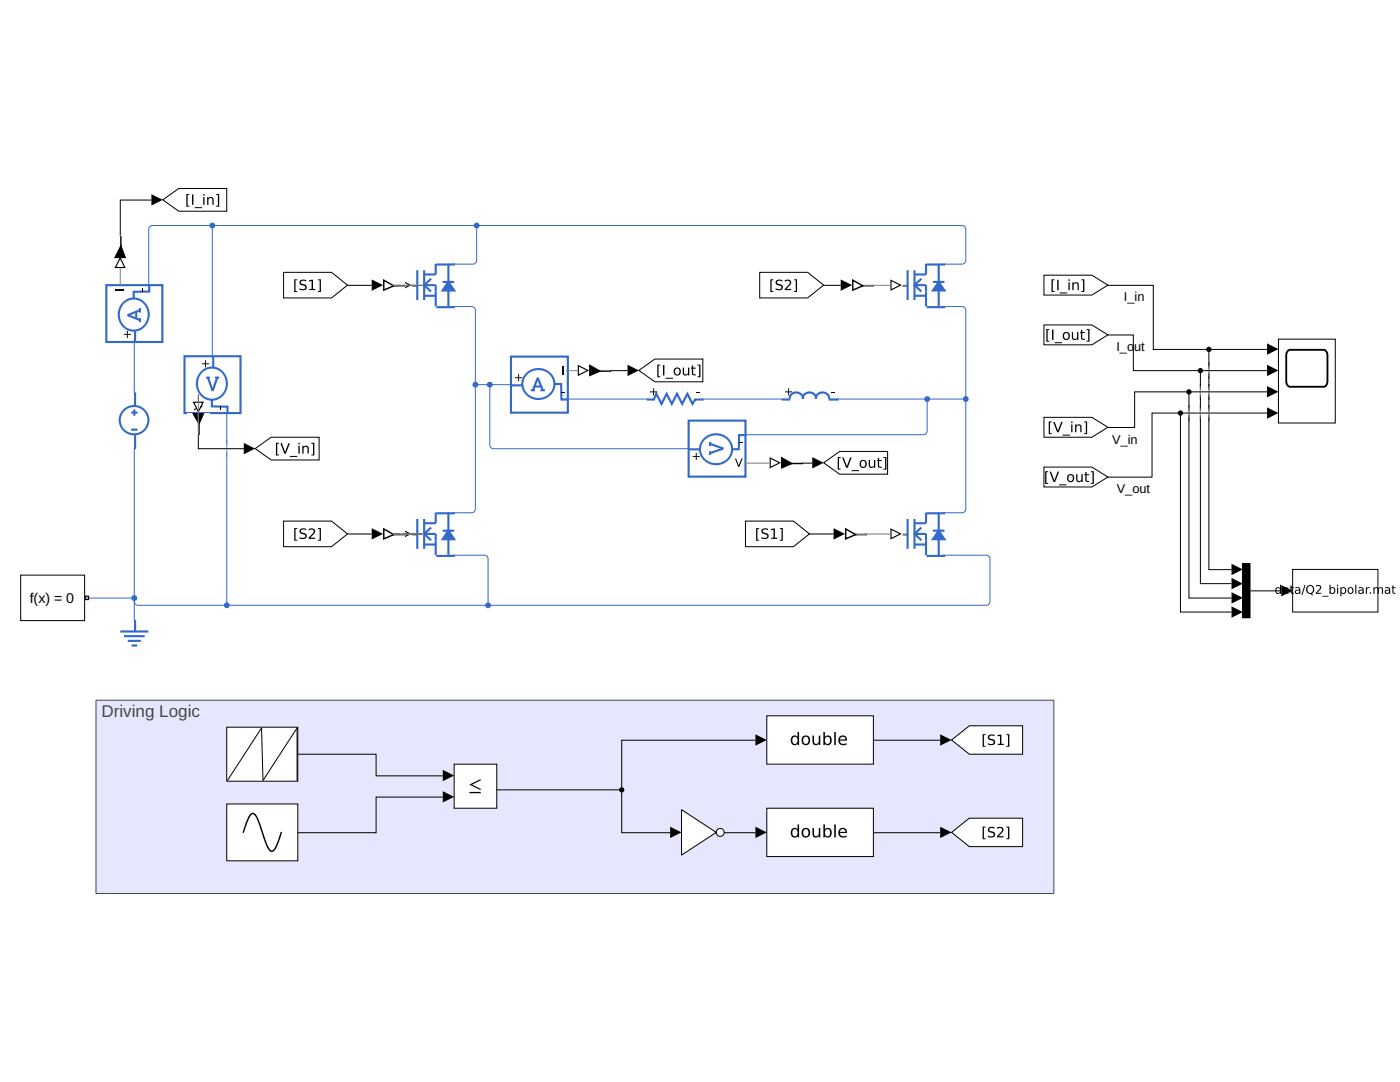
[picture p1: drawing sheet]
<svg xmlns="http://www.w3.org/2000/svg" width="279mm" height="216mm" viewBox="0 0 279 216" stroke-linecap="round" stroke-linejoin="round" font-family="sans-serif">
<defs><g id="words">
<text font-size="3.4" fill="#45454d" x="20.3" y="143.1">Driving Logic</text>
<text font-size="2.8" x="5.9" y="120.3">f(x) = 0</text>
<g font-size="2.6">
<text x="224.3" y="60.2">I_in</text>
<text x="222.8" y="70.1">I_o</text>
<text x="226.3" y="70.1">ut</text>
<text x="222" y="88.5">V_in</text>
<text x="222.9" y="98.4">V_out</text>
</g>
</g></defs>
<path d="M19.2 139.8l191-.1 .1 .2v38.2l-.1 .2h-190.9l-.1-.2z" fill-rule="evenodd" fill="#e6e6ff" stroke="#45454d" stroke-width=".2"/>
<path d="M17 119h.7v.6h-.7z" fill="#b3b3b3"/>
<path d="M17.1 119.1h.5v.4h-.5zM16.9 118.8v.9h.9v-.9z" fill="#000"/>
<path d="M4.1 114.8h12.8v9h-12.8z" fill="#fff"/>
<path d="M4.1 114.8h12.8v9h-12.8z" fill="none" stroke="#000" stroke-width=".2"/>
<path d="M24 126h5.6M24.7 126.9h4.2M25.5 127.9h2.6M26.2 128.8h1.2M27 123.7v2.3" fill="none" stroke="#3369c9" stroke-width=".43"/>
<path d="M23.7 83.8a3.1 3.1 0 0 0 6.1 0 3.1 3.1 0 0 0-6.1 0zM24.1 83.8a2.65 2.65 0 0 1 5.3 0 2.65 2.65 0 0 1-5.3 0z" fill="#3369c9"/>
<path d="M27 78.3v2.6M129.1 79.7h1.4l.5-1.1 1 2 1-2 1.1 2 1-2 1 2 1.1-2 1 2 .5-.9h1.7M156 79.7h1.7M157.6 79.6a1.31 1.31 0 0 1 1.3-1.3 1.31 1.31 0 0 1 1.3 1.3 1.31 1.31 0 0 1 1.3-1.3 1.31 1.31 0 0 1 1.3 1.3 1.31 1.31 0 0 1 1.4-1.3 1.31 1.31 0 0 1 1.3 1.3M165.4 79.7h2M26.2 82.3h1.3M26.2 85.7h1.3M26.8 81.7v1.3M27 86.8v2.9" fill="none" stroke="#3369c9" stroke-width=".43"/>
<path d="M129.7 78.1h.6v-.6h.2v.6h.7v.2h-.7v.6h-.2v-.6h-.6zM139 78.2h.6v.2h-.6zM157.3 77.5h.2v.6h.6v.2h-.6v.6h-.2v-.6h-.6v-.2h.6zM165.9 78.2h.6v.2h-.6z" fill="#000"/>
<path d="M80 55.9l1.9 1-1.9 .9z" fill="#fff"/>
<path d="M80.1 56.1l1.5 .8-1.5 .8zM79.9 55.8v2.2l2.2-1.1z" fill="#000"/>
<path d="M83.2 56.9h.1z" fill="#3369c9"/>
<path d="M82.3 57h1.1" fill="none" stroke="#a06c70" stroke-width=".43"/>
<path d="M83.3 53.9v6M84.7 53.9v6M84.7 56.9h2.3v4.3M84.7 59h2.3M87 52.6v2.2h-2.3M87.1 52.8h3.7M87.1 61.3h3.7" fill="none" stroke="#3369c9" stroke-width=".43"/>
<path d="M89.5 56.3l1.1 1.7h-2.3z" fill="#3369c9"/>
<path d="M86 55.6l-1.3 1.3 1.3 1.3M88.3 56.3h2.3M89.5 56.3l1.1 1.7h-2.3zM89.5 52.6v3.7M89.5 58v3.2" fill="none" stroke="#3369c9" stroke-width=".43"/>
<path d="M80 105.6l1.9 .9-1.9 1z" fill="#fff"/>
<path d="M80.1 105.8l1.5 .7-1.5 .8zM79.9 105.4v2.3l2.2-1.2z" fill="#000"/>
<path d="M83.2 106.5l.1 .1z" fill="#3369c9"/>
<path d="M82.3 106.7h1.1" fill="none" stroke="#a06c70" stroke-width=".43"/>
<path d="M83.3 103.6v5.9M84.7 103.6v5.9M84.7 106.5h2.3v4.3M84.7 108.7h2.3M87 102.3v2.1h-2.3M87.1 102.4h3.7M87.1 110.9h3.7" fill="none" stroke="#3369c9" stroke-width=".43"/>
<path d="M89.5 105.9l1.1 1.7h-2.3z" fill="#3369c9"/>
<path d="M86 105.3l-1.3 1.2 1.3 1.3M88.3 105.9h2.3M89.5 105.9l1.1 1.7h-2.3zM89.5 102.3v3.6M89.5 107.6v3.2" fill="none" stroke="#3369c9" stroke-width=".43"/>
<path d="M177.8 55.9l1.9 1-1.9 .9z" fill="#fff"/>
<path d="M177.9 56.1l1.6 .8-1.6 .8zM177.7 55.8v2.2l2.3-1.1z" fill="#000"/>
<path d="M181.1 56.9h.1z" fill="#3369c9"/>
<path d="M180.1 57h1.2" fill="none" stroke="#a06c70" stroke-width=".43"/>
<path d="M181.1 53.9v6M182.5 53.9v6M182.5 56.9h2.3v4.3M182.5 59h2.3M184.8 52.6v2.2h-2.3M184.9 52.8h3.7M184.9 61.3h3.7" fill="none" stroke="#3369c9" stroke-width=".43"/>
<path d="M187.3 56.3l1.2 1.7h-2.3z" fill="#3369c9"/>
<path d="M183.9 55.6l-1.4 1.3 1.4 1.3M186.2 56.3h2.3M187.3 56.3l1.2 1.7h-2.3zM187.3 52.6v3.7M187.3 58v3.2" fill="none" stroke="#3369c9" stroke-width=".43"/>
<path d="M177.8 105.6l1.9 .9-1.9 1z" fill="#fff"/>
<path d="M177.9 105.8l1.6 .7-1.6 .8zM177.7 105.4v2.3l2.3-1.2z" fill="#000"/>
<path d="M181.1 106.5l.1 .1z" fill="#3369c9"/>
<path d="M180.1 106.7h1.2" fill="none" stroke="#a06c70" stroke-width=".43"/>
<path d="M181.1 103.6v5.9M182.5 103.6v5.9M182.5 106.5h2.3v4.3M182.5 108.7h2.3M184.8 102.3v2.1h-2.3M184.9 102.4h3.7M184.9 110.9h3.7" fill="none" stroke="#3369c9" stroke-width=".43"/>
<path d="M187.3 105.9l1.2 1.7h-2.3z" fill="#3369c9"/>
<path d="M183.9 105.3l-1.4 1.2 1.4 1.3M186.2 105.9h2.3M187.3 105.9l1.2 1.7h-2.3zM187.3 102.3v3.6M187.3 107.6v3.2" fill="none" stroke="#3369c9" stroke-width=".43"/>
<path d="M90.6 152.5h8.5v8.8h-8.5z" fill="#fff"/>
<path d="M93.7 156.5l2.2 1.2v-.3l-1.7-.8 1.7-.9v-.3zM93.7 158v.3h2.2v-.3z" fill="#000"/>
<path d="M90.6 152.5h8.5v8.8h-8.5z" fill="none" stroke="#000" stroke-width=".2"/>
<path d="M136 161.6l6.9 4.5-6.9 4.5zM142.9 166.1a.8 .8 0 0 1 1.6 0 .8 .8 0 0 1-1.6 0z" fill="#fff"/>
<g fill="none" stroke="#000" stroke-width=".2">
<path d="M136 161.6l6.9 4.5-6.9 4.5z"/>
<circle cx="143.7" cy="166.1" r=".79"/>
</g>
<path d="M189.9 147.7l3.5-2.9h10.7v5.7h-10.7z" fill="#fff"/>
<path d="M196.1 146.5h.6v.2h-.3v2.1h.3v.2h-.6zM197.3 146.7l.9-.1 .3 .1v.2a.62 .62 0 0 0-1 .3v.1a1.11 1.11 0 0 1 1.1 .8 .94 .94 0 0 1-1.4 .5v-.3a.74 .74 0 0 0 1.1-.2l-.1-.2a1.01 1.01 0 0 1-1-.9zM199.1 146.7l.7-.1v1.8h.5v.3h-1.2v-.3h.5v-1.6l-.5 .1zM200.8 146.5h.6v2.5h-.6v-.2h.4v-2.1h-.4z" fill="#000"/>
<path d="M189.9 147.7l3.5-2.9h10.7v5.7h-10.7z" fill="none" stroke="#000" stroke-width=".2"/>
<path d="M189.9 166.1l3.5-2.8h10.7v5.6h-10.7z" fill="#fff"/>
<path d="M196.1 164.9h.6v.2h-.3v2.2h.3v.2h-.6zM197.3 165.1l.9-.1 .3 .1v.3a.62 .62 0 0 0-1 .3v.1a1.11 1.11 0 0 1 1.1 .7 .94 .94 0 0 1-1.4 .5v-.3a.74 .74 0 0 0 1.1-.2l-.1-.2a1.01 1.01 0 0 1-1-.9zM199 165.1a.73 .73 0 0 1 .9-.1 .73 .73 0 0 1 .3 .9l-.9 1h1v.2h-1.3v-.2l.4-.5a.89 .89 0 0 0 .5-1.1l-.5-.1-.4 .2zM200.8 164.9h.6v2.6h-.6v-.2h.4v-2.2h-.4z" fill="#000"/>
<path d="M189.9 166.1l3.5-2.8h10.7v5.6h-10.7z" fill="none" stroke="#000" stroke-width=".2"/>
<path d="M151.6 54.3h9.6l3.2 2.6-3.2 2.5h-9.6z" fill="#fff"/>
<path d="M153.7 55.7h.6v.2h-.3v2.2h.3v.2h-.6zM155 55.9l.8-.1 .3 .1v.3a.62 .62 0 0 0-1 .3v.1a1.11 1.11 0 0 1 1.1 .7 .94 .94 0 0 1-1.4 .5v-.3a.74 .74 0 0 0 1.1-.2v-.2a1.01 1.01 0 0 1-1.1-.9zM156.6 55.9a.73 .73 0 0 1 .9-.1 .73 .73 0 0 1 .3 .9l-.9 1h1v.2h-1.3v-.2l.4-.5a.89 .89 0 0 0 .5-1.1l-.4-.1-.5 .2zM158.5 55.7h.6v2.6h-.6v-.2h.3v-2.2h-.3z" fill="#000"/>
<path d="M151.6 54.3h9.6l3.2 2.6-3.2 2.5h-9.6z" fill="none" stroke="#000" stroke-width=".2"/>
<path d="M170 54.6h4.3v4.6h-4.3z" fill="#fff"/>
<path d="M170.2 57h4.2" fill="none" stroke="#a06c70" stroke-width=".43"/>
<path d="M170.2 55.9l2 1.1-2 .9z" fill="#fff"/>
<path d="M170.2 55.9l2 1.1-2 .9z" fill="none" stroke="#000" stroke-width=".28"/>
<path d="M148.8 104h9.5l3.2 2.5-3.2 2.6h-9.5z" fill="#fff"/>
<path d="M150.9 105.4h.6v.2h-.3v2.1h.3v.2h-.6zM152.1 105.6l.9-.2 .3 .1v.3a.62 .62 0 0 0-1 .3v.1a1.11 1.11 0 0 1 1.1 .8 .94 .94 0 0 1-1.4 .4v-.3a.74 .74 0 0 0 1.1-.1l-.1-.3a1.01 1.01 0 0 1-1-.9zM153.9 105.6l.7-.1v1.8h.5v.2h-1.2v-.2h.5v-1.6l-.5 .1zM155.6 105.4h.6v2.5h-.6v-.2h.4v-2.1h-.4z" fill="#000"/>
<path d="M148.8 104h9.5l3.2 2.5-3.2 2.6h-9.5z" fill="none" stroke="#000" stroke-width=".2"/>
<path d="M168.6 104.3h4.3v4.5h-4.3z" fill="#fff"/>
<path d="M168.8 106.7h4.2" fill="none" stroke="#a06c70" stroke-width=".43"/>
<path d="M168.8 105.5l2 1.2-2 .8z" fill="#fff"/>
<path d="M168.8 105.5l2 1.2-2 .8z" fill="none" stroke="#000" stroke-width=".28"/>
<path d="M56.6 104h9.6l3.2 2.5-3.2 2.6h-9.6z" fill="#fff"/>
<path d="M58.7 105.4h.6v.2h-.3v2.1h.3v.2h-.6zM60 105.6l.8-.2 .3 .1v.3a.62 .62 0 0 0-1 .3v.1a1.11 1.11 0 0 1 1.1 .8 .94 .94 0 0 1-1.4 .4v-.3a.74 .74 0 0 0 1.1-.1l-.1-.3a1.01 1.01 0 0 1-1-.9zM61.6 105.6a.73 .73 0 0 1 .9-.1 .73 .73 0 0 1 .3 .9l-.9 .9h1v.2h-1.3v-.2l.4-.5a.89 .89 0 0 0 .5-1l-.4-.1-.5 .1zM63.5 105.4h.5v2.5h-.5v-.2h.3v-2.1h-.3z" fill="#000"/>
<path d="M56.6 104h9.6l3.2 2.5-3.2 2.6h-9.6z" fill="none" stroke="#000" stroke-width=".2"/>
<path d="M76.4 104.3h4.3v4.5h-4.3z" fill="#fff"/>
<path d="M76.6 106.7h4.2" fill="none" stroke="#a06c70" stroke-width=".43"/>
<path d="M76.6 105.5l2 1.2-2 .8z" fill="#fff"/>
<path d="M76.6 105.5l2 1.2-2 .8z" fill="none" stroke="#000" stroke-width=".28"/>
<path d="M56.6 54.3h9.6l3.2 2.6-3.2 2.5h-9.6z" fill="#fff"/>
<path d="M58.7 55.7h.6v.2h-.3v2.2h.3v.2h-.6zM60 55.9l.8-.1 .3 .1v.3a.62 .62 0 0 0-1 .3v.1a1.11 1.11 0 0 1 1.1 .7 .94 .94 0 0 1-1.4 .5v-.3a.74 .74 0 0 0 1.1-.2l-.1-.2a1.01 1.01 0 0 1-1-.9zM61.7 55.9l.8-.1v1.9h.4v.2h-1.2v-.2h.5v-1.6l-.5 .1zM63.5 55.7h.5v2.6h-.5v-.2h.3v-2.2h-.3z" fill="#000"/>
<path d="M56.6 54.3h9.6l3.2 2.6-3.2 2.5h-9.6z" fill="none" stroke="#000" stroke-width=".2"/>
<path d="M76.4 54.6h4.3v4.6h-4.3z" fill="#fff"/>
<path d="M76.6 57h4.2" fill="none" stroke="#a06c70" stroke-width=".43"/>
<path d="M76.6 55.9l2 1.1-2 .9z" fill="#fff"/>
<path d="M76.6 55.9l2 1.1-2 .9z" fill="none" stroke="#000" stroke-width=".28"/>
<path d="M153 142.8h21.3v9.7h-21.3z" fill="#fff"/>
<path d="M158 147l.6-.3 .3 .1 .3 .3v-1h.3v2.6h-.3v-.3a.76 .76 0 0 1-1 .2 .76 .76 0 0 1-.4-.9zM158.4 147.1a.7 .7 0 0 0-.3 .9 .7 .7 0 0 0 .8 .4 .7 .7 0 0 0 .3-.9 .7 .7 0 0 0-.8-.4zM160.5 147.1a.7 .7 0 0 0-.2 .9 .7 .7 0 0 0 .8 .4 .7 .7 0 0 0 .3-.9 .7 .7 0 0 0-.9-.4zM159.9 147.7a.95 .95 0 0 1 1.9 0 .95 .95 0 0 1-1.9 0zM162.1 146.8h.4v1.1a.48 .48 0 0 0 .5 .5 .48 .48 0 0 0 .4-.6v-1h.3v1.9h-.3v-.3a.67 .67 0 0 1-.8 .3 .67 .67 0 0 1-.5-.8zM164.9 147.1a.7 .7 0 0 0-.3 .9 .7 .7 0 0 0 .8 .4 .7 .7 0 0 0 .3-.9 .7 .7 0 0 0-.8-.4zM164.3 146.1h.3v1a.76 .76 0 0 1 1-.3 .76 .76 0 0 1 .4 .9 .77 .77 0 0 1-.4 .9 .77 .77 0 0 1-1-.2v.3h-.3zM166.5 146.1h.3v2.6h-.3zM167.6 147a.86 .86 0 0 1 1-.2 .86 .86 0 0 1 .4 1h-1.4a.79 .79 0 0 0 .5 .6 .79 .79 0 0 0 .9-.1v.3a1.05 1.05 0 0 1-1.4-.2 1.05 1.05 0 0 1 0-1.4zM167.8 147.1l-.2 .5h1.1a.53 .53 0 0 0-.3-.6 .53 .53 0 0 0-.6 .1z" fill="#000"/>
<path d="M153 142.8h21.3v9.7h-21.3z" fill="none" stroke="#000" stroke-width=".2"/>
<path d="M153 161.3h21.3v9.6h-21.3z" fill="#fff"/>
<path d="M158 165.5l.6-.3 .3 .1 .3 .2v-1h.3v2.6h-.3v-.3a.76 .76 0 0 1-1 .3 .76 .76 0 0 1-.4-.9zM158.4 165.5a.7 .7 0 0 0-.3 .9 .7 .7 0 0 0 .8 .4 .7 .7 0 0 0 .3-.9 .7 .7 0 0 0-.8-.4zM160.5 165.5a.7 .7 0 0 0-.2 .9 .7 .7 0 0 0 .8 .4 .7 .7 0 0 0 .3-.9 .7 .7 0 0 0-.9-.4zM159.9 166.1a.95 .95 0 0 1 1.9 0 .95 .95 0 0 1-1.9 0zM162.1 165.2h.4v1.1a.48 .48 0 0 0 .5 .6 .48 .48 0 0 0 .4-.6v-1.1h.3v1.9h-.3v-.3a.67 .67 0 0 1-.8 .3 .67 .67 0 0 1-.5-.7zM164.9 165.5a.7 .7 0 0 0-.3 .9 .7 .7 0 0 0 .8 .4 .7 .7 0 0 0 .3-.9 .7 .7 0 0 0-.8-.4zM164.3 164.5h.3v1a.76 .76 0 0 1 1-.2 .76 .76 0 0 1 .4 .9 .77 .77 0 0 1-.4 .9 .77 .77 0 0 1-1-.3v.3h-.3zM166.5 164.5h.3v2.6h-.3zM167.6 165.5a.86 .86 0 0 1 1-.2 .86 .86 0 0 1 .4 .9h-1.4a.79 .79 0 0 0 .5 .7 .79 .79 0 0 0 .9-.2v.3a1.05 1.05 0 0 1-1.4-.1 1.05 1.05 0 0 1 0-1.4zM167.8 165.6l-.2 .4h1.1a.53 .53 0 0 0-.3-.5 .53 .53 0 0 0-.6 .1z" fill="#000"/>
<path d="M153 161.3h21.3v9.6h-21.3z" fill="none" stroke="#000" stroke-width=".2"/>
<path d="M140.5 87.4a3.2 3.2 0 0 0-.3 4.2 3.2 3.2 0 0 0 4 1 3.2 3.2 0 0 0 2-3.7 3.2 3.2 0 0 0-3.3-2.5 3.5 3.5 0 0 0-2.4 1zM140.6 87.9a3 3 0 0 1 3.5-.8 3 3 0 0 1 1.7 3.2 3 3 0 0 1-3.5 2.1 3 3 0 0 1-2.3-3.4z" fill="#3369c9"/>
<path d="M137.4 83.9h11.4v11.2h-11.4zM137.6 89.7h2.2M141.7 88.2v.8M141.7 90v.8M141.7 88.6l2.7 .9M144.4 89.5l-2.7 .9M148.9 86.8h-1.4l-.1 2.8h-1.3" fill="none" stroke="#3369c9" stroke-width=".43"/>
<path d="M138.2 91h.7v-.6h.1v.6h.7v.2h-.7v.6h-.1v-.6h-.7zM146.7 91.5h.2l.5 1.4 .6-1.4h.2l-.6 1.6h-.3zM147.5 88.2h.6v.2h-.6z" fill="#000"/>
<path d="M255.1 67.7h11.4v16.7h-11.4z" fill="#fff"/>
<path d="M256.9 70.1l.6-.3h6.7a.99 .99 0 0 1 .7 1.1v5.2a.99 .99 0 0 1-.7 1.1h-6.7a.99 .99 0 0 1-.8-1.1v-5.2z" fill="none" stroke="#000" stroke-width=".37"/>
<path d="M255.1 67.7h11.4v16.7h-11.4z" fill="none" stroke="#000" stroke-width=".2"/>
<path d="M153.7 91.4l1.9 1-1.9 .9z" fill="#fff"/>
<path d="M153.8 91.6l1.6 .8-1.6 .7zM153.6 91.2v2.3l2.3-1.1z" fill="#000"/>
<path d="M155.9 90.1h4.2v4.5h-4.2z" fill="#fff"/>
<path d="M156 92.5h4.3M156 91.4l2 1.1-2 .8z" fill="none" stroke="#000" stroke-width=".28"/>
<path d="M156 91.4l2 1.1-2 .8z" fill="#000"/>
<path d="M105 74.4a3.4 3.4 0 0 1 4.2-.5 3.4 3.4 0 0 1 1.4 4 3.4 3.4 0 0 1-4.1 1.8 3.4 3.4 0 0 1-2.4-3.7l.2-.6zM105.1 74.9a2.87 2.87 0 0 0 .1 3.6 2.87 2.87 0 0 0 3.6 .6 2.8 2.8 0 0 0 1.4-3.5 2.8 2.8 0 0 0-3.4-1.7l-.7 .2z" fill="#3369c9"/>
<path d="M102 71.2h11.3v11.1h-11.3zM102.1 76.9h2.3M106 77.9h.8M106.4 77.9l.9-2.5 1 2.5M106.6 77.1h1.4M107.8 77.9h.9M110.7 76.6h1.3v3.1h1.5" fill="none" stroke="#3369c9" stroke-width=".43"/>
<path d="M103.4 74.6h.2v.7h.6v.2h-.6v.6h-.2v-.6h-.6v-.2h.6zM112 78.2h.6v.2h-.6zM112.3 73.1h.2v1.6h-.2z" fill="#000"/>
<path d="M40 74.1a3.4 3.4 0 0 0-.4 4.2 3.4 3.4 0 0 0 3.9 1.4 3.4 3.4 0 0 0 1.9-4.1 3.4 3.4 0 0 0-3.7-2.4l-.6 .2zM40.5 74.2a2.87 2.87 0 0 1 3.7 .1 2.87 2.87 0 0 1 .6 3.6 2.8 2.8 0 0 1-3.6 1.4 2.8 2.8 0 0 1-1.6-3.4l.2-.7z" fill="#3369c9"/>
<path d="M36.8 71.1h11.2v11.3h-11.2zM41.1 75.3h.8M41.5 75.3l.9 2.7M42.3 79.8v1.3h3.1v1.5M42.6 71.2v2.3M42.9 75.3h.8M43.4 75.3l-1 2.7" fill="none" stroke="#3369c9" stroke-width=".43"/>
<path d="M40.3 72.5h.6v-.6h.2v.6h.6v.2h-.6v.6h-.2v-.6h-.6zM38.7 80.3l1.7 .7v.2l-1.7 .6v-.2l1.4-.5-1.4-.5zM43.9 81.1h.1v.6h-.1z" fill="#000"/>
<path d="M24.4 60.4a3.2 3.2 0 0 1 4.2-.4 3.2 3.2 0 0 1 1 4.1 3.2 3.2 0 0 1-3.6 2 3.2 3.2 0 0 1-2.5-3.3 3.5 3.5 0 0 1 .9-2.4zM24.9 60.4a3 3 0 0 0-.8 3.6 3 3 0 0 0 3.2 1.7 3 3 0 0 0 2.1-3.5 3 3 0 0 0-3.4-2.4z" fill="#3369c9"/>
<path d="M21.2 56.9h11.2v11.3h-11.2zM29.8 57v1.2h-3.1v1.4M25.5 62.9l2.4 1M27 66.1v2.3M27.2 62.2v1.4M27.9 61.5v.9M27.9 63.5v.8M27.9 61.9l-2.5 1" fill="none" stroke="#3369c9" stroke-width=".43"/>
<path d="M23.1 57.7h1.7v.2h-1.7zM28.3 57.6h.1v.6h-.1zM24.7 66.6h.6v-.6h.2v.6h.6v.2h-.6v.6h-.2v-.6h-.6z" fill="#000"/>
<path d="M24 51.5l.9 1.9h-1.9z" fill="#fff"/>
<path d="M24 51.7l-.8 1.6h1.5zM24 51.2l1.1 2.3h-2.3z" fill="#000"/>
<path d="M21.7 47h4.5v4.2h-4.5z" fill="#fff"/>
<path d="M24.1 49.1l.9 2.3h-2zM24.1 47.1v4.3" fill="none" stroke="#000" stroke-width=".28"/>
<path d="M24.1 49.1l.9 2.3h-2z" fill="#000"/>
<path d="M32.5 39.9l3.2-2.3h9.6v4.5h-9.6z" fill="#fff"/>
<path d="M37.2 38.7h.6v.2h-.4v2.1h.4v.2h-.6zM38.3 38.8h.3v2.1h-.3zM38.9 41.3h1.4v.2h-1.4zM40.6 39.3h.2v1.6h-.2zM40.6 38.7h.2v.3h-.2zM41.3 39.3h.3v.3a.56 .56 0 0 1 .7-.3 .56 .56 0 0 1 .3 .6v1h-.2v-1a.4 .4 0 0 0-.4-.4 .4 .4 0 0 0-.4 .5v.9h-.3zM43.2 38.7h.5v2.5h-.5v-.2h.3v-2.1h-.3z" fill="#000"/>
<path d="M32.5 39.9l3.2-2.3h9.6v4.5h-9.6z" fill="none" stroke="#000" stroke-width=".2"/>
<path d="M50.9 89.5l3.2-2.3h9.6v4.6h-9.6z" fill="#fff"/>
<path d="M55.1 88.4h.6v.1h-.4v2.2h.4v.2h-.6zM56 88.4h.2l.7 1.8 .7-1.8h.2l-.7 2.1h-.4zM57.8 91h1.5v.2h-1.5zM59.6 89h.2v1.5h-.2zM59.6 88.4h.2v.3h-.2zM60.3 89h.3v.2a.56 .56 0 0 1 .7-.3 .56 .56 0 0 1 .3 .7v.9h-.2v-.9a.4 .4 0 0 0-.5-.5 .4 .4 0 0 0-.3 .5v.9h-.3zM62.1 88.4h.6v2.5h-.6v-.2h.4v-2.2h-.4z" fill="#000"/>
<path d="M50.9 89.5l3.2-2.3h9.6v4.6h-9.6z" fill="none" stroke="#000" stroke-width=".2"/>
<path d="M38.6 80.3h1.9l-.9 1.9z" fill="#fff"/>
<path d="M38.8 80.4l.8 1.5 .7-1.5zM38.4 80.2h2.3l-1.1 2.2z" fill="#000"/>
<path d="M37.3 82.4h4.5v4.3h-4.5z" fill="#fff"/>
<path d="M38.6 82.6h2l-.9 2zM39.7 82.6v4.2" fill="none" stroke="#000" stroke-width=".28"/>
<path d="M38.6 82.6h2l-.9 2z" fill="#000"/>
<path d="M164.4 92.4l3.2-2.3h9.5v4.5h-9.5z" fill="#fff"/>
<path d="M167.2 91.2h.6v.2h-.4v2.1h.4v.2h-.6zM168.1 91.3h.3l.6 1.7 .7-1.7h.3l-.8 2h-.3zM170 93.8h1.4v.2h-1.4zM171.9 92.1a.55 .55 0 0 0 0 .8 .55 .55 0 0 0 .7 .1 .55 .55 0 0 0 .1-.7 .55 .55 0 0 0-.8-.2zM171.5 92.5a.8 .8 0 0 1 1.6 0 .8 .8 0 0 1-1.6 0zM173.4 91.8h.2v.9a.4 .4 0 0 0 .5 .5 .4 .4 0 0 0 .3-.5v-.9h.3v1.5h-.3v-.2a.56 .56 0 0 1-.7 .3 .56 .56 0 0 1-.3-.7zM175.2 91.4h.2v.4h.6v.2h-.6l.1 1 .5 .1v.2a.55 .55 0 0 1-.8-.5v-.8h-.2v-.2h.2zM176.3 91.2h.6v2.5h-.6v-.2h.3v-2.1h-.3z" fill="#000"/>
<path d="M164.4 92.4l3.2-2.3h9.5v4.5h-9.5z" fill="none" stroke="#000" stroke-width=".2"/>
<path d="M127.5 73.9l3.2-2.3h9.6v4.6h-9.6z" fill="#fff"/>
<path d="M131.2 72.8h.6v.1h-.4v2.2h.4v.2h-.6zM132.3 72.8h.3v2.1h-.3zM132.8 75.4h1.5v.2h-1.5zM134.8 73.7a.55 .55 0 0 0 0 .7 .55 .55 0 0 0 .7 .2 .55 .55 0 0 0 .1-.8 .55 .55 0 0 0-.8-.1zM134.4 74.1a.78 .78 0 0 1 1.5 0 .78 .78 0 0 1-1.5 0zM136.3 73.4h.2v.9a.4 .4 0 0 0 .4 .4 .4 .4 0 0 0 .4-.5v-.8h.3v1.5h-.3v-.2a.56 .56 0 0 1-.7 .2 .56 .56 0 0 1-.3-.6zM138.1 72.9h.2v.5h.6v.2h-.6v1l.6 .1v.2h-.6l-.2-.3v-1h-.2v-.2h.2zM139.2 72.8h.6v2.5h-.6v-.2h.3v-2.2h-.3z" fill="#000"/>
<path d="M127.5 73.9l3.2-2.3h9.6v4.6h-9.6z" fill="none" stroke="#000" stroke-width=".2"/>
<path d="M115.4 73l1.9 .9-1.9 1z" fill="#fff"/>
<path d="M115.5 73.1l1.6 .8-1.6 .8zM115.3 72.8v2.2l2.3-1.1z" fill="#000"/>
<path d="M117.6 71.6h4.2v4.6h-4.2z" fill="#fff"/>
<path d="M117.7 72.9l2 1.2-2 .8zM117.7 74.1h4.3" fill="none" stroke="#000" stroke-width=".28"/>
<path d="M117.7 72.9l2 1.2-2 .8z" fill="#000"/>
<path d="M208.3 54.9h9.6l3.2 2-3.2 2h-9.6z" fill="#fff"/>
<path d="M209.9 55.7h.5v.2h-.3v2.2h.3v.2h-.5zM211 55.8h.3v2.1h-.3zM211.5 58.4h1.5v.2h-1.5zM213.2 56.3h.3v1.6h-.3zM213.2 55.7h.3v.4h-.3zM214 56.3h.3v.3a.56 .56 0 0 1 .6-.3 .56 .56 0 0 1 .4 .7v.9h-.3v-.9a.4 .4 0 0 0-.4-.5 .4 .4 0 0 0-.3 .5v.9h-.3zM215.8 55.7h.6v2.6h-.6v-.2h.3v-2.2h-.3z" fill="#000"/>
<path d="M208.3 54.9h9.6l3.2 2-3.2 2h-9.6z" fill="none" stroke="#000" stroke-width=".2"/>
<path d="M208.3 64.8h9.6l3.2 2-3.2 2h-9.6z" fill="#fff"/>
<path d="M208.8 65.7h.6v.2h-.3v2.1h.3v.2h-.6zM210 65.7h.2v2.1h-.2zM210.5 68.3h1.5v.2h-1.5zM212.5 66.6a.55 .55 0 0 0-.1 .7 .55 .55 0 0 0 .7 .2 .55 .55 0 0 0 .1-.8 .55 .55 0 0 0-.7-.1zM212 67a.8 .8 0 0 1 1.6 0 .8 .8 0 0 1-1.6 0zM213.9 66.3h.3v.9a.4 .4 0 0 0 .4 .4 .4 .4 0 0 0 .4-.5v-.8h.2v1.5h-.2v-.2a.56 .56 0 0 1-.7 .2 .56 .56 0 0 1-.4-.6zM215.7 65.8h.3v.5h.5v.2h-.5v1l.5 .1v.2a.55 .55 0 0 1-.8-.5v-.8h-.2v-.2h.2zM216.8 65.7h.6v2.5h-.6v-.2h.4v-2.1h-.4z" fill="#000"/>
<path d="M208.3 64.8h9.6l3.2 2-3.2 2h-9.6z" fill="none" stroke="#000" stroke-width=".2"/>
<path d="M208.3 83.3h9.6l3.2 2-3.2 1.9h-9.6z" fill="#fff"/>
<path d="M209.3 84.1h.6v.2h-.3v2.1h.3v.2h-.6zM210.2 84.2h.3l.6 1.7 .7-1.7h.3l-.8 2.1h-.3zM212.1 86.7h1.4v.2h-1.4zM213.8 84.7h.2v1.6h-.2zM213.8 84.1h.2v.3h-.2zM214.6 84.7h.2v.2a.56 .56 0 0 1 .7-.2 .56 .56 0 0 1 .4 .6v1h-.3v-1a.4 .4 0 0 0-.4-.4 .4 .4 0 0 0-.4 .5v.9h-.2zM216.4 84.1h.6v2.5h-.6v-.2h.3v-2.1h-.3z" fill="#000"/>
<path d="M208.3 83.3h9.6l3.2 2-3.2 1.9h-9.6z" fill="none" stroke="#000" stroke-width=".2"/>
<path d="M208.3 93.2h9.6l3.2 2-3.2 2h-9.6z" fill="#fff"/>
<path d="M208.6 94h.6v.2h-.4v2.2h.4v.2h-.6zM209.5 94.1h.3l.6 1.8 .7-1.8h.3l-.8 2.1h-.3zM211.4 96.6h1.4v.2h-1.4zM213.3 95a.55 .55 0 0 0 0 .7 .55 .55 0 0 0 .7 .1 .55 .55 0 0 0 .1-.7 .55 .55 0 0 0-.8-.1zM212.9 95.4a.78 .78 0 0 1 1.5 0 .78 .78 0 0 1-1.5 0zM214.8 94.6h.2v1a.4 .4 0 0 0 .5 .4 .4 .4 0 0 0 .3-.5v-.9h.3v1.6h-.3v-.3a.56 .56 0 0 1-.7 .3 .56 .56 0 0 1-.3-.6zM216.6 94.2h.2v.4h.6v.2h-.6l.1 1 .5 .2v.2a.55 .55 0 0 1-.8-.5v-.9h-.2v-.2h.2zM217.7 94h.6v2.6h-.6v-.2h.3v-2.2h-.3z" fill="#000"/>
<path d="M208.3 93.2h9.6l3.2 2-3.2 2h-9.6z" fill="none" stroke="#000" stroke-width=".2"/>
<path d="M258 113.6h17v8.5h-17z" fill="#fff"/>
<path d="M254.7 117.3l.3-.1 .5 .2v-.7h.2v1.8h-.2v-.2a.6 .6 0 0 1-.9 0 .6 .6 0 0 1 0-.8zM254.8 117.5a.46 .46 0 0 0-.1 .6 .46 .46 0 0 0 .7 .1 .46 .46 0 0 0 .1-.6 .46 .46 0 0 0-.7-.1zM256.3 117.9v.1a.32 .32 0 0 0 .2 .4 .32 .32 0 0 0 .4-.3v-.3zM256.1 117.2a.63 .63 0 0 1 1 .5v.8h-.2v-.2a.46 .46 0 0 1-.6 .2 .46 .46 0 0 1-.2-.5 .46 .46 0 0 1 .5-.3h.3a.46 .46 0 0 0-.3-.4 .46 .46 0 0 0-.5 .1zM257.6 116.8h.2v.4h.4v.2h-.4v.8l.4 .1v.2h-.4l-.2-.2v-.9h-.2v-.2h.2zM258.7 117.9v.1a.32 .32 0 0 0 .2 .4 .32 .32 0 0 0 .4-.3v-.3zM258.5 117.2a.63 .63 0 0 1 1 .5v.8h-.2v-.2a.46 .46 0 0 1-.6 .2 .46 .46 0 0 1-.3-.5 .46 .46 0 0 1 .6-.3h.3a.46 .46 0 0 0-.3-.4 .46 .46 0 0 0-.5 .1zM260.3 116.7h.2l-.6 2h-.2zM261.1 117.1a.69 .69 0 0 0-.1 .9 .69 .69 0 0 0 .8 .2 .67 .67 0 0 0 .2-.9 .67 .67 0 0 0-.9-.2zM260.9 117a.88 .88 0 0 1 1.3 .2 .88 .88 0 0 1-.4 1.3l.3 .3h-.3l-.3-.3a.9 .9 0 0 1-.8-.5 .9 .9 0 0 1 .2-1zM262.6 116.8a.63 .63 0 0 1 1 .1 .63 .63 0 0 1-.3 .9l-.4 .5h.8v.2h-1.1l.2-.4a.89 .89 0 0 0 .5-1.1l-.3-.1-.4 .2zM263.9 118.9h1.2v.1h-1.2zM265.6 117.5a.46 .46 0 0 0-.1 .6 .46 .46 0 0 0 .7 .1 .46 .46 0 0 0 .1-.6 .46 .46 0 0 0-.7-.1zM265.3 116.7h.2v.7a.6 .6 0 0 1 .9-.1 .6 .6 0 0 1 0 .9 .5 .5 0 0 1-.4 .3 .5 .5 0 0 1-.5-.2v.2h-.2zM266.8 117.2h.3v1.3h-.3zM266.8 116.7h.3v.2h-.3zM267.5 117.2h.2v.2a.6 .6 0 0 1 .9-.1 .6 .6 0 0 1 0 .9 .5 .5 0 0 1-.4 .3 .5 .5 0 0 1-.5-.2v.7h-.2zM267.8 117.5a.46 .46 0 0 0-.1 .6 .46 .46 0 0 0 .6 .1 .46 .46 0 0 0 .2-.6 .46 .46 0 0 0-.7-.1zM269.3 117.5a.46 .46 0 0 0-.1 .6 .46 .46 0 0 0 .6 .1 .46 .46 0 0 0 .1-.6 .46 .46 0 0 0-.6-.1zM268.9 117.8a.66 .66 0 0 1 1.3 0 .66 .66 0 0 1-1.3 0zM270.5 116.7h.2v1.8h-.2zM271.4 117.9l-.1 .1a.32 .32 0 0 0 .2 .4 .32 .32 0 0 0 .4-.3v-.3zM271.1 117.2a.63 .63 0 0 1 1.1 .5v.8h-.3v-.2a.46 .46 0 0 1-.5 .2 .46 .46 0 0 1-.3-.5 .46 .46 0 0 1 .5-.3h.3a.46 .46 0 0 0-.3-.4 .46 .46 0 0 0-.5 .1zM272.6 117.2h.2v.2l.5-.2v.2a.38 .38 0 0 0-.4 0 .38 .38 0 0 0-.1 .4v.7h-.2zM273.4 118.2h.2v.3h-.2zM274.1 117.2h.2v.2a.45 .45 0 0 1 .4-.2 .45 .45 0 0 1 .4 .2 .46 .46 0 0 1 .6-.2 .46 .46 0 0 1 .3 .5v.8h-.2v-.8a.32 .32 0 0 0-.4-.4 .32 .32 0 0 0-.2 .5v.7h-.3v-.8a.32 .32 0 0 0-.3-.4 .32 .32 0 0 0-.3 .5v.7h-.2zM276.7 117.9l-.1 .1a.32 .32 0 0 0 .2 .4 .32 .32 0 0 0 .4-.3v-.3zM276.4 117.2a.63 .63 0 0 1 1 .5v.8h-.2v-.2a.46 .46 0 0 1-.5 .2 .46 .46 0 0 1-.3-.5 .46 .46 0 0 1 .5-.3h.3a.46 .46 0 0 0-.3-.4 .46 .46 0 0 0-.5 .1zM277.9 116.8h.2v.4h.4v.2h-.4v.8l.4 .1v.2h-.4l-.2-.2v-.9h-.2v-.2h.2z" fill="#000"/>
<path d="M258 113.6h17v8.5h-17z" fill="none" stroke="#000" stroke-width=".2"/>
<path d="M248 112.5h1.5v10.8h-1.5z" fill="#fff"/>
<path d="M248 112.5h1.5v10.8h-1.5z" fill-rule="evenodd" fill="#000"/>
<path d="M248 112.5h1.5v10.8h-1.5z" fill="none" stroke="#000" stroke-width=".2"/>
<path d="M45.3 160.4h14.1v11.4h-14.1z" fill="#fff"/>
<path d="M51.6 163.8l1.6 4.7 .4 .9 .5 .4h.4l.5-.6 1.1-3.1M51.6 163.8l-.8-1.3-.3-.2-.3 .1-.7 1.1-.9 2.6" fill="none" stroke="#000" stroke-width=".28"/>
<path d="M45.3 160.4h14.1v11.4h-14.1z" fill="none" stroke="#000" stroke-width=".2"/>
<path d="M45.3 145.1h14.1v10.8h-14.1z" fill="#fff"/>
<path d="M45.3 145.1h14.1v10.8h-14.1zM45.4 155.7l6.8-10.5 .3 10.5 6.8-10.5v10.5" fill="none" stroke="#000" stroke-width=".2"/>
<path d="M26.8 89.3v34.5M45.3 82.2v7.2M45.3 89.7v31.1M17.7 119.3h9.1M90.3 110.8h6.4a.76 .76 0 0 1 .7 .7v9.3M188.2 110.8h8.7a.76 .76 0 0 1 .7 .7v8.6a.76 .76 0 0 1-.7 .7h-169.4a.76 .76 0 0 1-.7-.7" fill="none" stroke="#3369c9" stroke-width=".2"/>
<path d="M45.3 88.3v.2M45.3 90.5v.3" fill="none" stroke="#5884d3" stroke-width=".2"/>
<path d="M45.3 88.5v.3M45.3 90.2v.3" fill="none" stroke="#7da0dd" stroke-width=".2"/>
<path d="M45.3 88.8v.3M45.3 90v.2" fill="none" stroke="#a2bbe6" stroke-width=".2"/>
<path d="M45.3 89.1v.3M45.3 89.7v.3" fill="none" stroke="#c7d6f0" stroke-width=".2"/>
<g fill="#3369c9">
<circle cx="45.3" cy="120.8" r=".58"/>
<circle cx="97.4" cy="120.8" r=".58"/>
<circle cx="26.8" cy="119.3" r=".58"/>
</g>
<path d="M90.3 61.2h3.9a.76 .76 0 0 1 .7 .7v39.7a.76 .76 0 0 1-.7 .7h-3.9M94.9 76.8h7.3M97.7 76.8v12a.76 .76 0 0 0 .8 .7h39.2M140 79.6h16.2" fill="none" stroke="#3369c9" stroke-width=".2"/>
<g fill="#3369c9">
<circle cx="94.9" cy="76.8" r=".58"/>
<circle cx="97.7" cy="76.8" r=".58"/>
</g>
<path d="M42.4 45v26.4M95.1 45v7a.76 .76 0 0 1-.7 .7h-4.1M188.2 52.7h3.8a.76 .76 0 0 0 .7-.7v-6.3a.76 .76 0 0 0-.7-.7h-161.6a.76 .76 0 0 0-.7 .7v11.5" fill="none" stroke="#3369c9" stroke-width=".2"/>
<g fill="#3369c9">
<circle cx="42.4" cy="45" r=".58"/>
<circle cx="95.1" cy="45" r=".58"/>
</g>
<path d="M166.9 79.6h25.8M185 79.6v6.4a.76 .76 0 0 1-.7 .7h-35.8M188.2 61.2h3.8a.76 .76 0 0 1 .7 .7v39.7a.76 .76 0 0 1-.7 .7h-3.8" fill="none" stroke="#3369c9" stroke-width=".2"/>
<g fill="#3369c9">
<circle cx="192.7" cy="79.6" r=".58"/>
<circle cx="185" cy="79.6" r=".58"/>
</g>
<g fill="none" stroke="#000" stroke-width=".2">
<path d="M30.2 39.9h-6.2v7.1M69.4 56.9h4.7M164.4 56.9h3.4M221.1 56.9h9.1v12.8h11.1M121.8 74h3.4M221.1 66.8h5.1v7.2h13.4M237.3 78.2h-10.9v7.1h-5.3M237.3 78.2h15.6M237.3 78.2v4.1M239.6 74h13.3M239.6 74v4M239.6 78.3v4"/>
<path d="M241.3 69.7h11.6M241.3 69.7v4.1M241.3 74.1v3.9M241.3 78.3v4M39.6 86.7v2.8h9.1M160.1 92.4h2M235.6 82.4h-5.7v12.8h-8.8M235.6 82.4v39.7h10.2M235.6 82.4h17.3M237.3 82.6v36.7h8.5M237.3 83.7v.3M239.6 82.6v33.9h6.2"/>
<path d="M239.6 83.7v.3M241.3 82.6v31.1h4.5M241.3 83.7v.3M69.4 106.6h4.7M161.5 106.6h4.8M249.5 117.9h6.2M59.4 150.5h15.7v4.3h13.3M88.4 159h-13.3v7.2h-15.7M99.1 157.6h25M124.1 157.6v8.6h9.6M150.8 147.7h-26.7v9.9M174.3 147.7h13.3"/>
<path d="M144.5 166.2h6.3M174.3 166.2h13.3"/>
</g>
<g fill="#000">
<path d="M30.2 38.7l2.3 1.2-2.3 1.1zM74.2 55.8l2.2 1.1-2.2 1.1zM167.8 55.8l2.2 1.1-2.2 1.1zM125.2 72.8l2.3 1.1-2.3 1.1zM252.9 68.5l2.2 1.2-2.2 1.1zM252.9 72.8l2.2 1.1-2.2 1.1zM252.9 77l2.2 1.2-2.2 1.1zM48.7 88.4l2.2 1.1-2.2 1.1zM162.1 91.2l2.3 1.2-2.3 1.1zM252.9 81.3l2.2 1.1-2.2 1.2zM74.2 105.4l2.2 1.1-2.2 1.2zM166.4 105.4l2.2 1.1-2.2 1.2z"/>
<path d="M245.8 112.5l2.2 1.1-2.2 1.2zM245.8 115.3l2.2 1.2-2.2 1.1zM245.8 118.2l2.2 1.1-2.2 1.1zM255.7 116.7l2.3 1.2-2.3 1.1zM245.8 121l2.2 1.1-2.2 1.2zM88.4 153.6l2.2 1.1-2.2 1.2zM88.4 157.9l2.2 1.1-2.2 1.1zM150.8 146.5l2.2 1.2-2.2 1.1zM187.6 146.5l2.3 1.2-2.3 1.1zM133.7 165l2.3 1.1-2.3 1.1zM150.8 165l2.2 1.1-2.2 1.1zM187.6 165l2.3 1.1-2.3 1.1z"/>
</g>
<g fill="#000">
<circle cx="237.3" cy="78.2" r=".53"/>
<circle cx="239.6" cy="74" r=".53"/>
<circle cx="241.3" cy="69.7" r=".53"/>
<circle cx="235.6" cy="82.4" r=".53"/>
<circle cx="124.1" cy="157.6" r=".53"/>
</g>
<g fill="none" stroke="#a06c70" stroke-width=".2">
<path d="M24 53.6v3.6M78.3 56.9h.3zM78.6 56.9h5.7M84.3 56.9h.2zM174 56.9h3.7M39.6 78.7v.2zM39.6 78.9v7.1M113 74h2.3M39.6 86v.3zM148.5 92.4h5M78.3 106.6h.3zM78.6 106.6h5.7"/>
<path d="M84.3 106.6h.2zM172.6 106.6h5.1"/>
</g>
<path d="M26.8 67.9v10.5M113 79.6h16.2" fill="none" stroke="#3369c9" stroke-width=".2"/>
<path d="M239.6 76.9v.3M239.6 79.2v.3M241.3 72.7v.3M241.3 74.9v.3M241.3 76.9v.3M241.3 79.2v.3M237.3 81.1v.3M237.3 83.4v.3M239.6 81.1v.3M239.6 83.4v.3M241.3 81.1v.3M241.3 83.4v.3" fill="none" stroke="#2e2e2e" stroke-width=".2"/>
<path d="M239.6 77.2v.3M239.6 78.9v.3M241.3 73v.2M241.3 74.7v.2M241.3 77.2v.3M241.3 78.9v.3M237.3 81.4v.3M237.3 83.1v.3M239.6 81.4v.3M239.6 83.1v.3M241.3 81.4v.3M241.3 83.1v.3" fill="none" stroke="#5d5d5d" stroke-width=".2"/>
<path d="M239.6 77.5v.3M239.6 78.6v.3M241.3 73.2v.3M241.3 74.4v.3M241.3 77.5v.3M241.3 78.6v.3M237.3 81.7v.3M237.3 82.8v.3M239.6 81.7v.3M239.6 82.8v.3M241.3 81.7v.3M241.3 82.8v.3" fill="none" stroke="#8b8b8b" stroke-width=".2"/>
<path d="M239.6 77.8v.2M239.6 78.3v.3M241.3 73.5v.3M241.3 74.1v.3M241.3 77.8v.2M241.3 78.3v.3M237.3 82v.3M237.3 82.6v.2M239.6 82v.3M239.6 82.6v.2M241.3 82v.3M241.3 82.6v.2" fill="none" stroke="#b9b9b9" stroke-width=".2"/>
<use href="#words"/>
</svg>
